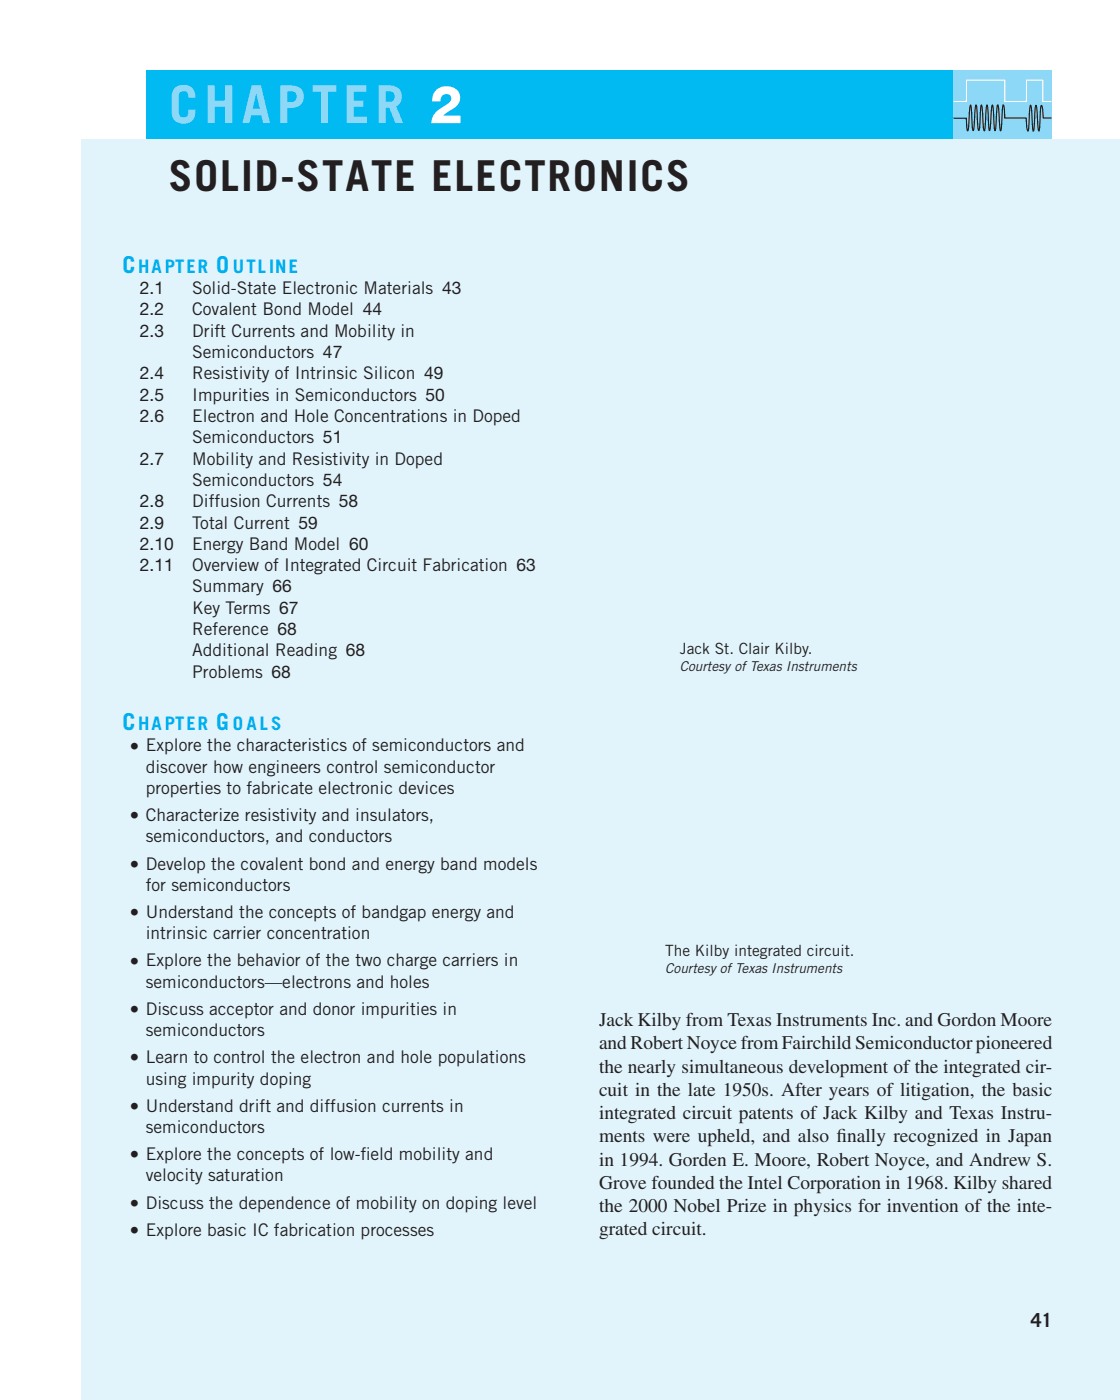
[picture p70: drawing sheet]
<svg xmlns="http://www.w3.org/2000/svg" width="203mm" height="254mm" viewBox="0 0 203 254" stroke-linecap="round" stroke-linejoin="round" font-family="sans-serif">
<defs><g id="words">
<text font-size="9.5" fill="#8dd7f7" x="30.7" y="22.3">CHAPTER 2</text>
<text font-size="7.7" fill="#231f20" x="30.7" y="34.6">SOLID-STATE ELECTRONICS</text>
<g font-size="4.2" fill="#00aeef">
<text x="22.2" y="49.5">C</text>
<text x="39.2" y="49.5">O</text>
<text x="22.2" y="132.5">C</text>
<text x="39.2" y="132.5">G</text>
</g>
<g font-size="3.5" fill="#231f20">
<text x="108.7" y="186.2">Jack Kilby from Texas Instruments Inc. and Gordon Moore</text>
<text x="108.7" y="190.4">and Robert Noyce from Fairchild Semiconductor pioneered</text>
<text x="108.7" y="194.6">the nearly simultaneous development of the integrated cir-</text>
<text x="108.7" y="198.8">cuit in the late 1950s. After years of litigation, the basic</text>
<text x="108.7" y="203.1">integrated circuit patents of Jack Kilby and Texas Instru-</text>
<text x="108.7" y="207.3">ments were upheld, and also f</text>
<text x="151.8" y="207.3">inally recognized in Japan</text>
<text x="108.7" y="211.5">in 1994. Gorden E. Moore, Robert Noyce, and Andrew S.</text>
<text x="108.7" y="215.7">Grove founded the Intel Corporation in 1968. Kilby shared</text>
<text x="108.7" y="219.9">the 2000 Nobel Prize in physics for invention of the inte-</text>
<text x="108.7" y="224.1">grated circuit.</text>
<text x="187" y="240.7">41</text>
</g>
<g font-size="3.4" fill="#00aeef">
<text x="25" y="49.5">HAPTER</text>
<text x="42.3" y="49.5">UTLINE</text>
<text x="25" y="132.5">HAPTER</text>
<text x="42.3" y="132.5">OALS</text>
</g>
<g font-size="3.2" fill="#231f20">
<text x="25.4" y="53.4">2.1</text>
<text x="34.9" y="53.4">Solid-State Electronic Materials 43</text>
<text x="25.4" y="57.2">2.2</text>
<text x="34.9" y="57.2">Covalent Bond Model 44</text>
<text x="25.4" y="61.1">2.3</text>
<text x="34.9" y="61.1">Drift Currents and Mobility in</text>
<text x="34.9" y="65">Semiconductors 47</text>
<text x="25.4" y="68.8">2.4</text>
<text x="34.9" y="68.8">Resistivity of Intrinsic Silicon 49</text>
<text x="25.4" y="72.7">2.5</text>
<text x="25.4" y="76.6">2.6</text>
<text x="34.9" y="72.7">Impurities in Semiconductors 50</text>
<text x="34.9" y="76.6">Electron and Hole Concentrations in Doped</text>
<text x="34.9" y="80.4">Semiconductors 51</text>
<text x="25.4" y="84.3">2.7</text>
<text x="34.9" y="84.3">Mobility and Resistivity in Doped</text>
<text x="34.9" y="88.2">Semiconductors 54</text>
<text x="25.4" y="92">2.8</text>
<text x="25.4" y="95.9">2.9</text>
<text x="34.9" y="92">Diffusion Currents 58</text>
<text x="34.9" y="95.9">Total Current 59</text>
<text x="25.4" y="99.8">2.10</text>
<text x="34.9" y="99.8">Energy Band Model 60</text>
<text x="25.4" y="103.6">2.11</text>
<text x="34.9" y="107.5">Summary 66</text>
<text x="34.9" y="103.6">Overview of Integrated Circuit Fabrication 63</text>
<text x="34.9" y="111.4">Key Terms 67</text>
<text x="34.9" y="115.2">Reference 68</text>
<text x="34.9" y="119.1">Additional Reading 68</text>
<text x="34.9" y="123">Problems 68</text>
<text x="23.6" y="136">• Explore the characteristics of semiconductors and</text>
<text x="26.4" y="140.2">discover how engineers control semiconductor</text>
<text x="23.6" y="148.6">• Characterize resistivity and insulators,</text>
<text x="26.4" y="144.1">properties to fabricate electronic devices</text>
<text x="26.4" y="152.8">semiconductors, and conductors</text>
<text x="23.6" y="157.4">• Develop the covalent bond and energy band models</text>
<text x="26.4" y="161.6">for semiconductors</text>
<text x="23.6" y="166.2">• Understand the concepts of bandgap energy and</text>
<text x="26.4" y="170.4">intrinsic carrier concentration</text>
<text x="23.6" y="175">• Explore the behavior of the two charge carriers in</text>
<text x="26.4" y="179.2">semiconductors—electrons and holes</text>
<text x="23.6" y="183.8">• Discuss acceptor and donor impurities in</text>
<text x="26.4" y="188">semiconductors</text>
<text x="23.6" y="192.6">• Learn to control the electron and hole populations</text>
<text x="26.4" y="196.8">using impurity doping</text>
<text x="23.6" y="201.4">• Understand drift and diffusion currents in</text>
<text x="26.4" y="205.6">semiconductors</text>
<text x="23.6" y="210.1">• Explore the concepts of low-f</text>
<text x="26.4" y="214.3">velocity saturation</text>
<text x="65.4" y="210.5">ield mobility and</text>
<text x="23.6" y="218.9">• Discuss the dependence of mobility on doping level</text>
<text x="23.6" y="223.9">• Explore basic IC fabrication processes</text>
</g>
<g font-size="2.8" fill="#231f20">
<text x="123.3" y="118.6">Jack St. Clair Kilby.</text>
<text x="120.7" y="173.4">The Kilby integrated circuit.</text>
</g>
<g font-size="2.5" fill="#231f20">
<text x="123.3" y="121.8">Courtesy of Texas Instruments</text>
<text x="120.7" y="176.5">Courtesy of Texas Instruments</text>
</g>
</g></defs>
<path d="M26.4 12.7h146.6v12.6h-146.6z" fill="#00baf1"/>
<path d="M173 12.7h17.9v12.6h-17.9z" fill="#8dd7f7"/>
<path d="M190.8 21.4h-1.5l-.1-1.5-.3-.8-.4 4.7-.5-4.7-.5 4.7-.3-3.8-.2-.9-.5 4.7-.2-.9-.1-1.5h-3.9l-.1-1.5-.2-.9-.5 4.7-.5-4.7-.5 4.7-.5-4.7-.5 4.7-.4-4.6-.5 4.6-.5-4.7-.2 1-.1 2.8-.2 .9-.5-4.7-.5 4.7-.5-4.6-.5 4.6-.2-.8-.1-1.5h-2.3" fill="none" stroke="#231f20" stroke-width=".22"/>
<path d="M173 18.4h2.3v-3.9h7v3.9h3.9v-3.9h3v3.9h1.6" fill="none" stroke="#fff" stroke-width=".22"/>
<path d="M14.6 25.3h188.6v228.7h-188.6z" fill="#e1f4fc"/>
<use href="#words"/>
</svg>
